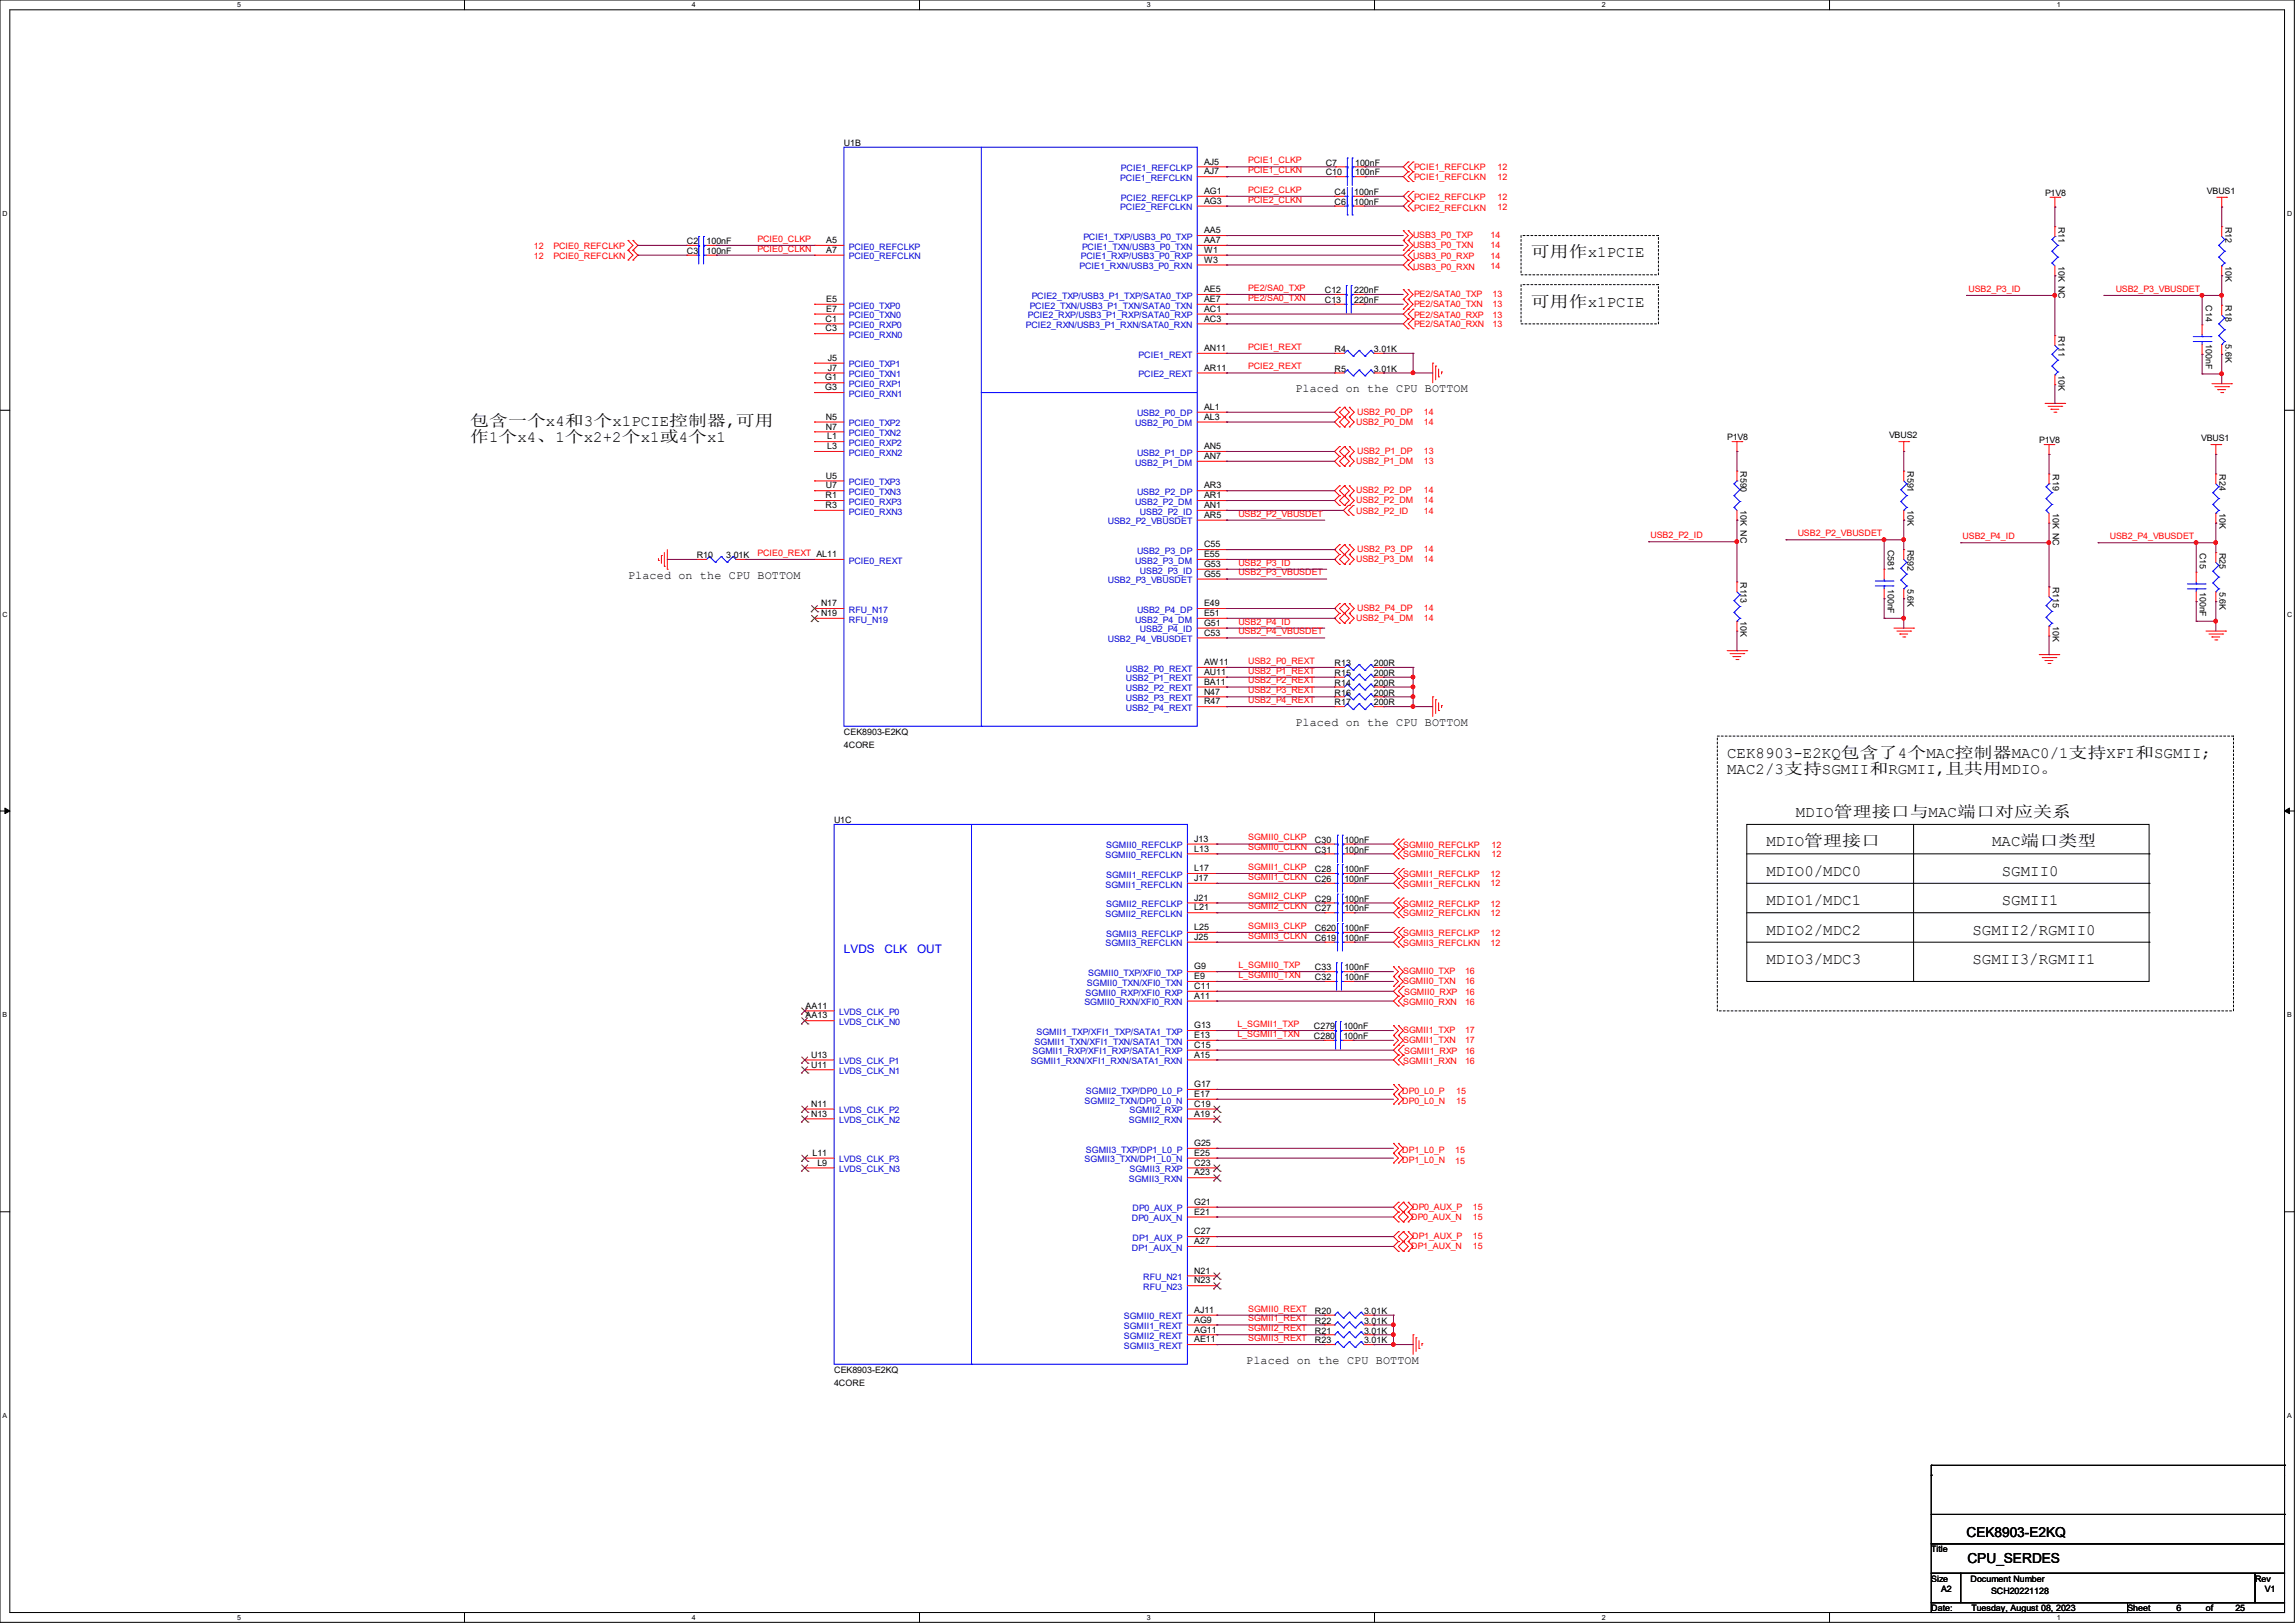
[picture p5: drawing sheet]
<svg xmlns="http://www.w3.org/2000/svg" width="297mm" height="210mm" viewBox="0 0 297 210" stroke-linecap="round" stroke-linejoin="round" font-family="sans-serif">
<defs><g id="words">
<g font-size="2">
<text x="198.1" y="33.3">可用作x1PCIE</text>
<text x="198.1" y="39.7">可用作x1PCIE</text>
<text x="60.8" y="55.2">包含一个x4和3个x1PCIE控制器,可用</text>
<text x="60.8" y="57.2">作1个x4、1个x2+2个x1或4个x1</text>
<text x="223.5" y="98.1">CEK8903-E2KQ包含了4个MAC控制器MAC0/1支持XFI和SGMII;</text>
<text x="223.5" y="100.1">MAC2/3支持SGMII和RGMII,且共用MDIO。</text>
<text x="232.4" y="105.7">MDIO管理接口与MAC端口对应关系</text>
<text x="228.6" y="109.5">MDIO管理接口</text>
<text x="228.6" y="113.3">MDIO0/MDC0</text>
<text x="257.8" y="109.5">MAC端口类型</text>
<text x="259.1" y="113.3">SGMII0</text>
<text x="228.6" y="117.1">MDIO1/MDC1</text>
<text x="259.1" y="117.1">SGMII1</text>
<text x="228.6" y="120.9">MDIO2/MDC2</text>
<text x="228.6" y="124.8">MDIO3/MDC3</text>
<text x="255.3" y="120.9">SGMII2/RGMII0</text>
<text x="255.3" y="124.8">SGMII3/RGMII1</text>
</g>
<g font-size="1.8">
<text x="254.5" y="198.8">CEK8903-E2KQ</text>
<text x="254.6" y="202.3">CPU_SERDES</text>
</g>
<g font-size="1.5">
<text x="167.6" y="50.8">Placed on the CPU BOTTOM</text>
<text x="81.3" y="74.9">Placed on the CPU BOTTOM</text>
<text x="167.6" y="93.9">Placed on the CPU BOTTOM</text>
<text x="161.3" y="176.5">Placed on the CPU BOTTOM</text>
</g>
<g font-size="1.5" fill="#00f">
<text x="109.2" y="123.3">LVDS</text>
<text x="114.5" y="123.3">CLK</text>
<text x="118.7" y="123.3">OUT</text>
</g>
<g font-size="1.1">
<text x="109.2" y="18.9">U1B</text>
<text x="155.8" y="21.3">AJ5</text>
<text x="155.8" y="22.6">AJ7</text>
<text x="171.6" y="21.4">C7</text>
<text x="171.6" y="22.7">C10</text>
<text x="175.4" y="21.4">100nF</text>
<text x="175.4" y="22.7">100nF</text>
<text x="155.8" y="25.1">AG1</text>
<text x="155.8" y="26.4">AG3</text>
<text x="172.7" y="25.2">C4</text>
<text x="172.7" y="26.5">C6</text>
<text x="175.3" y="25.2">100nF</text>
<text x="175.3" y="26.5">100nF</text>
<text x="264.7" y="25.4">P1V8</text>
<text x="266.4" y="29.3" transform="rotate(90 266.4 29.3)">R11</text>
<text x="285.6" y="25.1">VBUS1</text>
<text x="288" y="29.3" transform="rotate(90 288 29.3)">R12</text>
<text x="88.9" y="31.6">C2</text>
<text x="88.9" y="32.9">C3</text>
<text x="91.4" y="31.6">100nF</text>
<text x="91.4" y="32.9">100nF</text>
<text x="106.9" y="31.5">A5</text>
<text x="106.9" y="32.7">A7</text>
<text x="155.8" y="30.2">AA5</text>
<text x="155.8" y="31.5">AA7</text>
<text x="155.8" y="32.7">W1</text>
<text x="155.8" y="34">W3</text>
<text x="266.4" y="34.4" transform="rotate(90 266.4 34.4)">10K NC</text>
<text x="288" y="34.4" transform="rotate(90 288 34.4)">10K</text>
<text x="106.8" y="41.6">C1</text>
<text x="106.9" y="39.1">E5</text>
<text x="106.9" y="40.3">E7</text>
<text x="155.8" y="37.8">AE5</text>
<text x="155.8" y="39.1">AE7</text>
<text x="155.8" y="40.3">AC1</text>
<text x="155.8" y="41.6">AC3</text>
<text x="171.4" y="39.2">C13</text>
<text x="171.4" y="37.9">C12</text>
<text x="175.3" y="39.2">220nF</text>
<text x="175.3" y="37.9">220nF</text>
<text x="285.5" y="39.5" transform="rotate(90 285.5 39.5)">C14</text>
<text x="288" y="39.5" transform="rotate(90 288 39.5)">R18</text>
<text x="106.8" y="42.9">C3</text>
<text x="107.1" y="46.7">J5</text>
<text x="107.1" y="48">J7</text>
<text x="155.8" y="45.4">AN11</text>
<text x="155.8" y="48">AR11</text>
<text x="172.7" y="45.6">R4</text>
<text x="177.8" y="45.6">3.01K</text>
<text x="266.4" y="43.4" transform="rotate(90 266.4 43.4)">R111</text>
<text x="285.5" y="44.6" transform="rotate(90 285.5 44.6)">100nF</text>
<text x="288" y="44.6" transform="rotate(90 288 44.6)">5.6K</text>
<text x="106.8" y="49.2">G1</text>
<text x="106.8" y="50.5">G3</text>
<text x="155.8" y="53">AL1</text>
<text x="172.7" y="48.1">R5</text>
<text x="177.8" y="48.1">3.01K</text>
<text x="266.4" y="48.5" transform="rotate(90 266.4 48.5)">10K</text>
<text x="106.9" y="54.3">N5</text>
<text x="106.9" y="55.6">N7</text>
<text x="107.1" y="56.9">L1</text>
<text x="107.1" y="58.1">L3</text>
<text x="155.8" y="54.3">AL3</text>
<text x="155.8" y="58.1">AN5</text>
<text x="155.8" y="59.4">AN7</text>
<text x="223.5" y="57">P1V8</text>
<text x="244.5" y="56.7">VBUS2</text>
<text x="263.9" y="57.4">P1V8</text>
<text x="284.9" y="57.1">VBUS1</text>
<text x="106.8" y="64.5">R1</text>
<text x="106.8" y="65.7">R3</text>
<text x="106.9" y="61.9">U5</text>
<text x="106.9" y="63.2">U7</text>
<text x="155.8" y="63.2">AR3</text>
<text x="155.8" y="64.5">AR1</text>
<text x="155.8" y="65.7">AN1</text>
<text x="225.3" y="61" transform="rotate(90 225.3 61)">R590</text>
<text x="246.9" y="61" transform="rotate(90 246.9 61)">R591</text>
<text x="265.6" y="61.3" transform="rotate(90 265.6 61.3)">R19</text>
<text x="287.2" y="61.3" transform="rotate(90 287.2 61.3)">R24</text>
<text x="155.8" y="67">AR5</text>
<text x="155.8" y="70.8">C55</text>
<text x="225.3" y="66" transform="rotate(90 225.3 66)">10K NC</text>
<text x="244.3" y="71.1" transform="rotate(90 244.3 71.1)">C581</text>
<text x="246.9" y="66" transform="rotate(90 246.9 66)">10K</text>
<text x="246.9" y="71.1" transform="rotate(90 246.9 71.1)">R592</text>
<text x="265.6" y="66.4" transform="rotate(90 265.6 66.4)">10K NC</text>
<text x="284.7" y="71.5" transform="rotate(90 284.7 71.5)">C15</text>
<text x="287.2" y="66.4" transform="rotate(90 287.2 66.4)">10K</text>
<text x="287.2" y="71.5" transform="rotate(90 287.2 71.5)">R25</text>
<text x="90.2" y="72.2">R10</text>
<text x="94" y="72.2">3.01K</text>
<text x="155.8" y="72.1">E55</text>
<text x="155.8" y="73.4">G53</text>
<text x="155.8" y="74.6">G55</text>
<text x="225.3" y="75.3" transform="rotate(90 225.3 75.3)">R113</text>
<text x="244.3" y="76.2" transform="rotate(90 244.3 76.2)">100nF</text>
<text x="246.9" y="76.2" transform="rotate(90 246.9 76.2)">5.6K</text>
<text x="265.6" y="75.9" transform="rotate(90 265.6 75.9)">R115</text>
<text x="284.7" y="76.6" transform="rotate(90 284.7 76.6)">100nF</text>
<text x="287.2" y="76.6" transform="rotate(90 287.2 76.6)">5.6K</text>
<text x="106.3" y="78.4">N17</text>
<text x="106.3" y="79.7">N19</text>
<text x="155.8" y="78.4">E49</text>
<text x="155.8" y="79.7">E51</text>
<text x="155.8" y="81">G51</text>
<text x="155.8" y="82.3">C53</text>
<text x="225.3" y="80.4" transform="rotate(90 225.3 80.4)">10K</text>
<text x="265.6" y="81" transform="rotate(90 265.6 81)">10K</text>
<text x="155.8" y="86.1">AW11</text>
<text x="155.8" y="87.3">AU11</text>
<text x="155.8" y="88.6">BA11</text>
<text x="155.8" y="89.9">N47</text>
<text x="172.7" y="86.2">R13</text>
<text x="172.7" y="88.7">R14</text>
<text x="172.7" y="87.5">R15</text>
<text x="177.8" y="86.2">200R</text>
<text x="177.8" y="88.7">200R</text>
<text x="177.8" y="87.5">200R</text>
<text x="109.2" y="95.1">CEK8903-E2KQ</text>
<text x="155.8" y="91.1">R47</text>
<text x="172.7" y="90">R16</text>
<text x="172.7" y="91.3">R17</text>
<text x="177.8" y="90">200R</text>
<text x="177.8" y="91.3">200R</text>
<text x="109.2" y="96.7">4CORE</text>
<text x="107.9" y="106.5">U1C</text>
<text x="154.6" y="108.9">J13</text>
<text x="154.6" y="110.2">L13</text>
<text x="154.6" y="112.7">L17</text>
<text x="170.2" y="110.3">C31</text>
<text x="170.2" y="112.9">C28</text>
<text x="170.2" y="109.1">C30</text>
<text x="174" y="110.3">100nF</text>
<text x="174" y="112.9">100nF</text>
<text x="174" y="109.1">100nF</text>
<text x="154.6" y="114">J17</text>
<text x="154.6" y="116.5">J21</text>
<text x="154.6" y="117.8">L21</text>
<text x="170.2" y="116.7">C29</text>
<text x="170.2" y="117.9">C27</text>
<text x="170.2" y="114.1">C26</text>
<text x="174" y="116.7">100nF</text>
<text x="174" y="117.9">100nF</text>
<text x="174" y="114.1">100nF</text>
<text x="154.6" y="120.4">L25</text>
<text x="154.6" y="121.6">J25</text>
<text x="154.6" y="125.4">G9</text>
<text x="170.2" y="125.6">C33</text>
<text x="170.2" y="121.8">C619</text>
<text x="170.2" y="120.5">C620</text>
<text x="174" y="125.6">100nF</text>
<text x="174" y="121.8">100nF</text>
<text x="174" y="120.5">100nF</text>
<text x="104.3" y="130.5">AA11</text>
<text x="104.3" y="131.8">AA13</text>
<text x="154.6" y="126.7">E9</text>
<text x="154.6" y="128">C11</text>
<text x="154.6" y="129.2">A11</text>
<text x="170.2" y="126.8">C32</text>
<text x="174" y="126.8">100nF</text>
<text x="105" y="136.9">U13</text>
<text x="154.6" y="133.1">G13</text>
<text x="154.6" y="134.3">E13</text>
<text x="154.6" y="135.6">C15</text>
<text x="154.6" y="136.9">A15</text>
<text x="170" y="134.5">C280</text>
<text x="170" y="133.2">C279</text>
<text x="173.9" y="134.5">100nF</text>
<text x="173.9" y="133.2">100nF</text>
<text x="105" y="138.1">U11</text>
<text x="105" y="143.2">N11</text>
<text x="154.6" y="140.7">G17</text>
<text x="154.6" y="141.9">E17</text>
<text x="154.6" y="143.2">C19</text>
<text x="105" y="144.5">N13</text>
<text x="105.2" y="149.6">L11</text>
<text x="154.6" y="144.5">A19</text>
<text x="154.6" y="148.3">G25</text>
<text x="154.6" y="149.6">E25</text>
<text x="105.8" y="150.8">L9</text>
<text x="154.6" y="150.8">C23</text>
<text x="154.6" y="152.1">A23</text>
<text x="154.6" y="155.9">G21</text>
<text x="154.6" y="157.2">E21</text>
<text x="154.6" y="159.7">C27</text>
<text x="154.6" y="161">A27</text>
<text x="154.6" y="164.8">N21</text>
<text x="154.6" y="166.1">N23</text>
<text x="154.6" y="169.9">AJ11</text>
<text x="154.6" y="171.2">AG9</text>
<text x="154.6" y="172.4">AG11</text>
<text x="154.6" y="173.7">AE11</text>
<text x="170.2" y="171.3">R22</text>
<text x="170.2" y="172.6">R21</text>
<text x="170.2" y="170">R20</text>
<text x="170.2" y="173.8">R23</text>
<text x="176.5" y="171.3">3.01K</text>
<text x="176.5" y="172.6">3.01K</text>
<text x="176.5" y="170">3.01K</text>
<text x="176.5" y="173.8">3.01K</text>
<text x="107.9" y="177.6">CEK8903-E2KQ</text>
<text x="107.9" y="179.3">4CORE</text>
<text x="249.9" y="200.9">Title</text>
<text x="249.9" y="204.7">Size</text>
<text x="249.9" y="208.5">Date:</text>
<text x="251.2" y="206">A2</text>
<text x="255" y="204.7">Document Number</text>
<text x="255.1" y="208.5">Tuesday, August 08, 2023</text>
<text x="257.7" y="206.2">SCH20221128</text>
<text x="275.3" y="208.5">Sheet</text>
<text x="281.7" y="208.5">6</text>
<text x="285.5" y="208.5">of</text>
<text x="289.3" y="208.5">25</text>
<text x="291.8" y="204.7">Rev</text>
<text x="293.1" y="206">V1</text>
</g>
<g font-size="1.1" fill="#00c">
<text x="145" y="23.4">PCIE1_REFCLKN</text>
<text x="145.1" y="22.1">PCIE1_REFCLKP</text>
<text x="145" y="27.2">PCIE2_REFCLKN</text>
<text x="145.1" y="26">PCIE2_REFCLKP</text>
<text x="109.9" y="32.3">PCIE0_REFCLKP</text>
<text x="109.9" y="33.6">PCIE0_REFCLKN</text>
<text x="139.7" y="34.8">PCIE1_RXN/USB3_P0_RXN</text>
<text x="139.9" y="33.6">PCIE1_RXP/USB3_P0_RXP</text>
<text x="140" y="32.3">PCIE1_TXN/USB3_P0_TXN</text>
<text x="140.2" y="31">PCIE1_TXP/USB3_P0_TXP</text>
<text x="109.9" y="39.9">PCIE0_TXP0</text>
<text x="109.9" y="41.2">PCIE0_TXN0</text>
<text x="133" y="41.2">PCIE2_RXP/USB3_P1_RXP/SATA0_RXP</text>
<text x="133.3" y="39.9">PCIE2_TXN/USB3_P1_TXN/SATA0_TXN</text>
<text x="133.5" y="38.7">PCIE2_TXP/USB3_P1_TXP/SATA0_TXP</text>
<text x="109.9" y="42.5">PCIE0_RXP0</text>
<text x="109.9" y="43.7">PCIE0_RXN0</text>
<text x="109.9" y="47.5">PCIE0_TXP1</text>
<text x="132.8" y="42.5">PCIE2_RXN/USB3_P1_RXN/SATA0_RXN</text>
<text x="147.4" y="46.3">PCIE1_REXT</text>
<text x="109.9" y="48.8">PCIE0_TXN1</text>
<text x="109.9" y="50.1">PCIE0_RXP1</text>
<text x="109.9" y="51.4">PCIE0_RXN1</text>
<text x="147.1" y="53.9">USB2_P0_DP</text>
<text x="147.4" y="48.8">PCIE2_REXT</text>
<text x="109.9" y="55.2">PCIE0_TXP2</text>
<text x="109.9" y="56.4">PCIE0_TXN2</text>
<text x="109.9" y="57.7">PCIE0_RXP2</text>
<text x="109.9" y="59">PCIE0_RXN2</text>
<text x="146.9" y="55.2">USB2_P0_DM</text>
<text x="147.1" y="59">USB2_P1_DP</text>
<text x="109.9" y="62.8">PCIE0_TXP3</text>
<text x="109.9" y="64.1">PCIE0_TXN3</text>
<text x="109.9" y="65.3">PCIE0_RXP3</text>
<text x="146.9" y="60.2">USB2_P1_DM</text>
<text x="146.9" y="65.3">USB2_P2_DM</text>
<text x="147.1" y="64.1">USB2_P2_DP</text>
<text x="109.9" y="66.6">PCIE0_RXN3</text>
<text x="143.4" y="67.9">USB2_P2_VBUSDET</text>
<text x="147.1" y="71.7">USB2_P3_DP</text>
<text x="147.5" y="66.6">USB2_P2_ID</text>
<text x="109.9" y="72.9">PCIE0_REXT</text>
<text x="143.4" y="75.5">USB2_P3_VBUSDET</text>
<text x="146.9" y="72.9">USB2_P3_DM</text>
<text x="147.5" y="74.2">USB2_P3_ID</text>
<text x="109.9" y="79.3">RFU_N17</text>
<text x="109.9" y="80.6">RFU_N19</text>
<text x="143.4" y="83.1">USB2_P4_VBUSDET</text>
<text x="146.9" y="80.6">USB2_P4_DM</text>
<text x="147.1" y="79.3">USB2_P4_DP</text>
<text x="147.5" y="81.8">USB2_P4_ID</text>
<text x="145.7" y="86.9">USB2_P0_REXT</text>
<text x="145.7" y="88.2">USB2_P1_REXT</text>
<text x="145.7" y="89.5">USB2_P2_REXT</text>
<text x="145.7" y="90.7">USB2_P3_REXT</text>
<text x="145.7" y="92">USB2_P4_REXT</text>
<text x="143.1" y="111">SGMII0_REFCLKN</text>
<text x="143.2" y="109.8">SGMII0_REFCLKP</text>
<text x="143.2" y="113.6">SGMII1_REFCLKP</text>
<text x="143.1" y="114.9">SGMII1_REFCLKN</text>
<text x="143.1" y="118.7">SGMII2_REFCLKN</text>
<text x="143.2" y="117.4">SGMII2_REFCLKP</text>
<text x="143.1" y="122.5">SGMII3_REFCLKN</text>
<text x="143.2" y="121.2">SGMII3_REFCLKP</text>
<text x="108.6" y="131.4">LVDS_CLK_P0</text>
<text x="140.3" y="130.1">SGMII0_RXN/XFI0_RXN</text>
<text x="140.5" y="128.8">SGMII0_RXP/XFI0_RXP</text>
<text x="140.7" y="127.6">SGMII0_TXN/XFI0_TXN</text>
<text x="140.8" y="126.3">SGMII0_TXP/XFI0_TXP</text>
<text x="108.6" y="132.6">LVDS_CLK_N0</text>
<text x="108.6" y="137.7">LVDS_CLK_P1</text>
<text x="133.4" y="137.7">SGMII1_RXN/XFI1_RXN/SATA1_RXN</text>
<text x="133.6" y="136.4">SGMII1_RXP/XFI1_RXP/SATA1_RXP</text>
<text x="133.9" y="135.2">SGMII1_TXN/XFI1_TXN/SATA1_TXN</text>
<text x="134.2" y="133.9">SGMII1_TXP/XFI1_TXP/SATA1_TXP</text>
<text x="108.6" y="139">LVDS_CLK_N1</text>
<text x="140.4" y="142.8">SGMII2_TXN/DP0_L0_N</text>
<text x="140.5" y="141.5">SGMII2_TXP/DP0_L0_P</text>
<text x="108.6" y="144.1">LVDS_CLK_P2</text>
<text x="108.6" y="145.3">LVDS_CLK_N2</text>
<text x="140.5" y="149.1">SGMII3_TXP/DP1_L0_P</text>
<text x="146.1" y="145.3">SGMII2_RXN</text>
<text x="146.2" y="144.1">SGMII2_RXP</text>
<text x="108.6" y="150.4">LVDS_CLK_P3</text>
<text x="108.6" y="151.7">LVDS_CLK_N3</text>
<text x="140.4" y="150.4">SGMII3_TXN/DP1_L0_N</text>
<text x="146.1" y="153">SGMII3_RXN</text>
<text x="146.2" y="151.7">SGMII3_RXP</text>
<text x="146.5" y="158">DP0_AUX_N</text>
<text x="146.5" y="161.8">DP1_AUX_N</text>
<text x="146.6" y="156.8">DP0_AUX_P</text>
<text x="146.6" y="160.6">DP1_AUX_P</text>
<text x="148" y="165.7">RFU_N21</text>
<text x="148" y="166.9">RFU_N23</text>
<text x="145.5" y="170.7">SGMII0_REXT</text>
<text x="145.5" y="172">SGMII1_REXT</text>
<text x="145.5" y="173.3">SGMII2_REXT</text>
<text x="145.5" y="174.5">SGMII3_REXT</text>
</g>
<g font-size="1.1" fill="#f00">
<text x="161.5" y="21.1">PCIE1_CLKP</text>
<text x="161.5" y="22.4">PCIE1_CLKN</text>
<text x="183" y="22.1">PCIE1_REFCLKP</text>
<text x="183" y="23.3">PCIE1_REFCLKN</text>
<text x="193.8" y="22.1">12</text>
<text x="193.8" y="23.3">12</text>
<text x="161.5" y="24.9">PCIE2_CLKP</text>
<text x="161.5" y="26.2">PCIE2_CLKN</text>
<text x="183" y="25.9">PCIE2_REFCLKP</text>
<text x="183" y="27.3">PCIE2_REFCLKN</text>
<text x="193.8" y="27.1">12</text>
<text x="193.8" y="25.9">12</text>
<text x="69.1" y="32.2">12</text>
<text x="69.1" y="33.5">12</text>
<text x="71.6" y="32.2">PCIE0_REFCLKP</text>
<text x="71.6" y="33.5">PCIE0_REFCLKN</text>
<text x="98" y="32.6">PCIE0_CLKN</text>
<text x="98" y="31.3">PCIE0_CLKP</text>
<text x="182.9" y="30.8">USB3_P0_TXP</text>
<text x="182.9" y="32.1">USB3_P0_TXN</text>
<text x="182.9" y="33.5">USB3_P0_RXP</text>
<text x="182.9" y="34.9">USB3_P0_RXN</text>
<text x="192.9" y="34.8">14</text>
<text x="192.9" y="30.8">14</text>
<text x="192.9" y="32.1">14</text>
<text x="192.9" y="33.5">14</text>
<text x="161.5" y="38.9">PE2/SA0_TXN</text>
<text x="161.5" y="37.6">PE2/SA0_TXP</text>
<text x="183" y="38.4">PE2/SATA0_TXP</text>
<text x="183" y="39.7">PE2/SATA0_TXN</text>
<text x="183" y="41.1">PE2/SATA0_RXP</text>
<text x="193.2" y="38.4">13</text>
<text x="193.2" y="39.7">13</text>
<text x="193.2" y="41.1">13</text>
<text x="254.8" y="37.8">USB2_P3_ID</text>
<text x="273.8" y="37.8">USB2_P3_VBUSDET</text>
<text x="161.5" y="47.8">PCIE2_REXT</text>
<text x="161.5" y="45.3">PCIE1_REXT</text>
<text x="183" y="42.4">PE2/SATA0_RXN</text>
<text x="193.2" y="42.4">13</text>
<text x="175.6" y="53.7">USB2_P0_DP</text>
<text x="184.3" y="53.7">14</text>
<text x="175.5" y="55">USB2_P0_DM</text>
<text x="175.6" y="58.8">USB2_P1_DP</text>
<text x="184.3" y="55">14</text>
<text x="184.3" y="58.8">13</text>
<text x="175.5" y="63.8">USB2_P2_DP</text>
<text x="175.5" y="65.1">USB2_P2_DM</text>
<text x="175.5" y="60">USB2_P1_DM</text>
<text x="184.3" y="63.8">14</text>
<text x="184.3" y="65.1">14</text>
<text x="184.3" y="60">13</text>
<text x="98" y="71.9">PCIE0_REXT AL11</text>
<text x="160.3" y="66.8">USB2_P2_VBUSDET</text>
<text x="175.5" y="66.5">USB2_P2_ID</text>
<text x="175.6" y="71.5">USB2_P3_DP</text>
<text x="184.3" y="66.5">14</text>
<text x="184.3" y="71.5">14</text>
<text x="213.6" y="69.6">USB2_P2_ID</text>
<text x="232.7" y="69.4">USB2_P2_VBUSDET</text>
<text x="254" y="69.8">USB2_P4_ID</text>
<text x="273" y="69.8">USB2_P4_VBUSDET</text>
<text x="160.3" y="74.5">USB2_P3_VBUSDET</text>
<text x="160.3" y="73.2">USB2_P3_ID</text>
<text x="175.5" y="72.7">USB2_P3_DM</text>
<text x="184.3" y="72.7">14</text>
<text x="160.3" y="80.8">USB2_P4_ID</text>
<text x="160.3" y="82.1">USB2_P4_VBUSDET</text>
<text x="175.5" y="80.4">USB2_P4_DM</text>
<text x="175.6" y="79.1">USB2_P4_DP</text>
<text x="184.3" y="80.4">14</text>
<text x="184.3" y="79.1">14</text>
<text x="161.5" y="87.2">USB2_P1_REXT</text>
<text x="161.5" y="85.9">USB2_P0_REXT</text>
<text x="161.5" y="88.4">USB2_P2_REXT</text>
<text x="161.5" y="89.7">USB2_P3_REXT</text>
<text x="161.5" y="91">USB2_P4_REXT</text>
<text x="161.5" y="112.6">SGMII1_CLKP</text>
<text x="161.5" y="113.8">SGMII1_CLKN</text>
<text x="161.5" y="108.8">SGMII0_CLKP</text>
<text x="161.5" y="110">SGMII0_CLKN</text>
<text x="181.6" y="113.5">SGMII1_REFCLKP</text>
<text x="181.6" y="109.7">SGMII0_REFCLKP</text>
<text x="181.6" y="111">SGMII0_REFCLKN</text>
<text x="192.9" y="113.5">12</text>
<text x="193" y="109.7">12</text>
<text x="193" y="111">12</text>
<text x="161.5" y="116.4">SGMII2_CLKP</text>
<text x="161.5" y="117.6">SGMII2_CLKN</text>
<text x="181.6" y="114.8">SGMII1_REFCLKN</text>
<text x="181.6" y="117.3">SGMII2_REFCLKP</text>
<text x="181.6" y="118.6">SGMII2_REFCLKN</text>
<text x="192.9" y="117.3">12</text>
<text x="192.9" y="118.6">12</text>
<text x="192.9" y="114.6">12</text>
<text x="160.3" y="125.3">L_SGMII0_TXP</text>
<text x="161.5" y="120.2">SGMII3_CLKP</text>
<text x="161.5" y="121.5">SGMII3_CLKN</text>
<text x="181.6" y="121.1">SGMII3_REFCLKP</text>
<text x="181.6" y="122.4">SGMII3_REFCLKN</text>
<text x="192.9" y="121.1">12</text>
<text x="192.9" y="122.4">12</text>
<text x="160.3" y="126.5">L_SGMII0_TXN</text>
<text x="181.6" y="126.1">SGMII0_TXP</text>
<text x="181.6" y="127.3">SGMII0_TXN</text>
<text x="181.6" y="130">SGMII0_RXN</text>
<text x="181.7" y="128.7">SGMII0_RXP</text>
<text x="189.6" y="126.1">16</text>
<text x="189.6" y="127.3">16</text>
<text x="189.6" y="130">16</text>
<text x="189.6" y="128.7">16</text>
<text x="160.1" y="132.9">L_SGMII1_TXP</text>
<text x="160.1" y="134.2">L_SGMII1_TXN</text>
<text x="181.6" y="133.7">SGMII1_TXP</text>
<text x="181.6" y="135">SGMII1_TXN</text>
<text x="181.6" y="137.6">SGMII1_RXN</text>
<text x="181.7" y="136.4">SGMII1_RXP</text>
<text x="189.6" y="133.7">17</text>
<text x="189.6" y="135">17</text>
<text x="189.6" y="137.6">16</text>
<text x="189.6" y="136.4">16</text>
<text x="181.5" y="141.6">DP0_L0_P</text>
<text x="181.5" y="142.8">DP0_L0_N</text>
<text x="188.5" y="141.6">15</text>
<text x="188.5" y="142.8">15</text>
<text x="181.5" y="149.2">DP1_L0_P</text>
<text x="188.3" y="149.2">15</text>
<text x="181.5" y="150.5">DP1_L0_N</text>
<text x="188.3" y="150.6">15</text>
<text x="182.6" y="157.8">DP0_AUX_N</text>
<text x="182.6" y="161.6">DP1_AUX_N</text>
<text x="182.7" y="156.6">DP0_AUX_P</text>
<text x="182.7" y="160.4">DP1_AUX_P</text>
<text x="190.6" y="157.8">15</text>
<text x="190.6" y="161.6">15</text>
<text x="190.6" y="156.6">15</text>
<text x="190.6" y="160.4">15</text>
<text x="161.5" y="171">SGMII1_REXT</text>
<text x="161.5" y="172.3">SGMII2_REXT</text>
<text x="161.5" y="169.7">SGMII0_REXT</text>
<text x="161.5" y="173.5">SGMII3_REXT</text>
</g>
<g font-size=".9">
<text x="30.7" y=".9">5</text>
<text x="89.5" y=".9">4</text>
<text x="148.4" y=".9">3</text>
<text x="207.3" y=".9">2</text>
<text x="266.2" y=".9">1</text>
<text x=".3" y="28">D</text>
<text x="296" y="28">D</text>
<text x=".3" y="79.8">C</text>
<text x="296" y="79.8">C</text>
<text x=".3" y="131.7">B</text>
<text x="296" y="131.7">B</text>
<text x=".3" y="183.5">A</text>
<text x="296" y="183.5">A</text>
<text x="30.7" y="209.6">5</text>
<text x="89.5" y="209.6">4</text>
<text x="148.4" y="209.6">3</text>
<text x="207.3" y="209.6">2</text>
<text x="266.2" y="209.6">1</text>
</g>
</g></defs>
<path d="M0 0h296.9v209.9h-296.9zM1.3 1.3h294.4v207.4h-294.4z" fill="none" stroke="#000" stroke-width=".13"/>
<g fill="#fff">
<path d="M30.7 .1h.5v1h-.5z"/>
<path d="M30.7 208.8h.5v1h-.5z"/>
</g>
<path d="M60.1 0v1.3M60.1 208.7v1.2" fill="none" stroke="#000" stroke-width=".13"/>
<g fill="#fff">
<path d="M89.5 .1h.5v1h-.5z"/>
<path d="M89.5 208.8h.5v1h-.5z"/>
</g>
<path d="M119 0v1.3M119 208.7v1.2" fill="none" stroke="#000" stroke-width=".13"/>
<g fill="#fff">
<path d="M148.4 .1h.5v1h-.5z"/>
<path d="M148.4 208.8h.5v1h-.5z"/>
</g>
<path d="M177.9 0v1.3M177.9 208.7v1.2" fill="none" stroke="#000" stroke-width=".13"/>
<g fill="#fff">
<path d="M207.3 .1h.5v1h-.5z"/>
<path d="M207.3 208.8h.5v1h-.5z"/>
</g>
<path d="M236.8 0v1.3M236.8 208.7v1.2" fill="none" stroke="#000" stroke-width=".13"/>
<g fill="#fff">
<path d="M266.2 .1h.5v1h-.5z"/>
<path d="M266.2 208.8h.5v1h-.5z"/>
<path d="M.3 27.2h.7v1h-.7z"/>
<path d="M296 27.2h.6v1h-.6z"/>
<path d="M.3 79h.7v1h-.7z"/>
<path d="M296 79h.6v1h-.6z"/>
</g>
<path d="M0 53.1h1.3M295.7 53.1h1.2" fill="none" stroke="#000" stroke-width=".13"/>
<g fill="#fff">
<path d="M.3 130.9h.6v1h-.6z"/>
<path d="M296 130.9h.6v1h-.6z"/>
</g>
<path d="M0 104.9h1.3M295.7 104.9h1.2" fill="none" stroke="#000" stroke-width=".13"/>
<path d="M.6 104.6l.7 .3-.7 .4zM295.7 104.9l.6-.3v.7z" fill="#000" stroke="#000" stroke-width=".13"/>
<g fill="#fff">
<path d="M.3 182.7h.6v1h-.6z"/>
<path d="M296 182.7h.5v1h-.5z"/>
</g>
<g fill="none" stroke="#000" stroke-width=".13">
<path d="M226.1 106.7h52v20.3h-52zM226.1 110.5h52M226.1 114.3h52M226.1 118.1h52M247.6 106.7v20.3M278.1 110.5h.1M278.1 114.3h.1M278.1 118.1h.1M226.1 121.9h52M247.6 127h.1M278.1 121.9h.1M0 156.8h1.3"/>
<path d="M295.7 156.8h1.2M249.9 196h45.8v3.8h-45.8zM249.9 199.8h45.8v3.8h-45.8zM249.9 190.9h.1M249.9 189.6h.1M249.9 189.6v6.4M249.9 189.6h45.8M295.7 189.6h.1M295.7 196h.1M295.7 189.6v6.4M249.9 203.6h3.8v3.8h-3.8zM249.9 207.4h25.4v1.3h-25.4z"/>
<path d="M253.7 203.6h38.1v3.8h-38.1zM275.3 207.4h20.4v1.3h-20.4zM291.8 203.6h3.9v3.8h-3.9z"/>
</g>
<path d="M196.8 36.8h17.8v5.1h-17.8zM196.8 30.5h17.8v5.1h-17.8zM222.2 95.2h66.9v35.6h-66.9z" fill="none" stroke="#000" stroke-width=".13" stroke-dasharray=".3"/>
<g fill="none" stroke="#f00" stroke-width=".13">
<path d="M81.3 31.1h.1M81.3 32.4h.1M81.3 33.7h.1M81.3 31.1l.6 .6-.6 .7M81.3 32.4l.6 .6-.6 .7M81.9 32.4h.1M81.9 31.1h.1M81.9 33.7h.1M81.9 31.1l.6 .6-.6 .7M81.9 32.4l.6 .6-.6 .7M88.9 31.7h.1M88.9 33h.1"/>
<path d="M88.9 31.7h1.3M88.9 33h1.3M91.4 31.7h1.3M91.4 33h1.3M92.7 31.7h.1M92.7 33h.1M105.4 31.7h.1M105.4 33h.1M105.4 39.4h.1M105.4 31.7h3.8M105.4 33h3.8M105.4 39.4h3.8"/>
<path d="M154.9 25.4h3.8M154.9 31.7h3.8M154.9 33h3.8M154.9 39.4h3.8M154.9 21.6h3.8M154.9 22.9h3.8M154.9 26.7h3.8M154.9 30.5h3.8M154.9 34.3h3.8M154.9 38.1h3.8M158.7 21.6h.1M158.7 22.9h.1"/>
<path d="M158.7 25.4h.1M158.7 26.7h.1M158.7 30.5h.1M158.7 31.7h.1M158.7 33h.1M158.7 34.3h.1M158.7 38.1h.1M158.7 39.4h.1M172.7 25.4h.1M172.7 26.7h.1M172.7 39.4h.1M172.7 38.1h.1"/>
<path d="M172.7 25.4h1.3M172.7 39.4h1.3M172.7 26.7h1.3M172.7 38.1h1.3M172.8 21.6h.1M172.8 22.9h.1M172.8 21.6h1.3M172.8 22.9h1.3M175.3 25.4h1.2M175.3 39.4h1.2M175.3 26.7h1.2M175.3 38.1h1.2"/>
<path d="M175.4 21.6h1.3M175.4 22.9h1.3M176.5 25.4h.1M176.5 26.7h.1M176.5 39.4h.1M176.5 38.1h.1M176.7 21.6h.1M176.7 22.9h.1M181.6 38.7h.1M181.6 37.5h.1M181.6 31.1h.1M181.6 29.8h.1"/>
<path d="M181.6 32.4h.1M181.6 37.5l.6 .6-.6 .6M181.6 38.7l.6 .7-.6 .6M181.6 29.8l.6 .7-.6 .6M181.6 31.1l.6 .6-.6 .7M182.2 38.7h.1M182.2 37.5h.1M182.2 31.1h.1M182.2 29.8h.1M182.2 32.4h.1M182.2 33.7h.1M182.2 34.9h.1"/>
<path d="M182.2 22.2h.1M182.2 21h.1M182.2 23.5h.1M182.2 26h.1M182.2 24.8h.1M182.2 27.3h.1M182.2 37.5l.7 .6-.7 .6M182.2 38.7l.7 .7-1.3 1.2 .6 .7M182.2 29.8l.7 .7-.7 .6M182.2 31.1l.7 .6-1.3 1.3 .6 .7M182.2 33.7l-.6 .6 .6 .6M182.2 21l-.6 .6 .6 .6"/>
<path d="M182.2 22.2l-.6 .7 .6 .6M182.2 24.8l-.6 .6 .6 .6M182.2 26l-.6 .7 .6 .6M182.9 32.4h.1M182.9 33.7h.1M182.9 34.9h.1M182.9 21h.1M182.9 22.2h.1M182.9 23.5h.1M182.9 24.8h.1M182.9 26h.1M182.9 27.3h.1"/>
<path d="M182.9 32.4l-.7 .6 .7 .7M182.9 33.7l-.7 .6 .7 .6M182.9 21l-.7 .6 .7 .6M182.9 22.2l-.7 .7 .7 .6M182.9 24.8l-.7 .6 .7 .6M182.9 26l-.7 .7 .7 .6M265.3 25.5h1.3M265.9 26.8h.1M265.9 35.7h.1M265.9 29.3h.1M265.9 25.5v1.3M265.9 29.3v1.3"/>
<path d="M265.9 34.4v1.3M266.6 25.5h.1M286.9 25.5h1.3M287.5 26.8h.1M287.5 29.3h.1M287.5 35.7h.1M287.5 39.5h.1M287.5 25.5v1.3M287.5 29.3v1.3M287.5 34.4v1.3M287.5 39.5v1.3M288.2 25.5h.1"/>
<path d="M105.4 40.6h.1M105.4 41.9h.1M105.4 43.2h.1M105.4 47h.1M105.4 48.3h.1M105.4 49.5h.1M105.4 50.8h.1M105.4 54.6h.1M105.4 55.9h.1M105.4 57.1h.1M105.4 58.4h.1M105.4 57.1h3.8"/>
<path d="M105.4 50.8h3.8M105.4 40.6h3.8M105.4 41.9h3.8M105.4 43.2h3.8M105.4 47h3.8M105.4 48.3h3.8M105.4 49.5h3.8M105.4 54.6h3.8M105.4 55.9h3.8M105.4 58.4h3.8M154.9 53.3h3.8M154.9 40.6h3.8"/>
<path d="M154.9 41.9h3.8M154.9 48.3h3.8M154.9 54.6h3.8M154.9 58.4h3.8M154.9 45.7h3.8M154.9 59.7h3.8M158.7 40.6h.1M158.7 41.9h.1M158.7 45.7h.1M158.7 48.3h.1M158.7 53.3h.1M158.7 54.6h.1"/>
<path d="M158.7 58.4h.1M158.7 59.7h.1M172.7 48.3h.1M172.7 45.7h.1M172.7 48.3h1.3M172.7 45.7h1.3M173.4 54h.1M173.4 52.7h.1M173.4 55.2h.1M173.4 59.1h.1M173.4 57.8h.1M173.4 52.7l-.7 .6 .7 .7"/>
<path d="M173.4 54l-.7 .6 .7 .6M173.4 57.8l-.7 .6 .7 .7M173.4 59.1l-.7 .6 .7 .6M174 52.7h.1M174 54h.1M174 55.2h.1M174 57.8h.1M174 59.1h.1M174 52.7l-.6 .6 1.2 1.3-.6 .6M174 52.7l.6 .6-1.2 1.3 .6 .6M174 57.8l-.6 .6 1.2 1.3-.6 .6M174 57.8l.6 .6-1.2 1.3 .6 .6"/>
<path d="M174.6 54h.1M174.6 52.7h.1M174.6 55.2h.1M174.6 59.1h.1M174.6 57.8h.1M174.6 52.7l.7 .6-.7 .7M174.6 54l.7 .6-.7 .6M174.6 57.8l.7 .6-.7 .7M174.6 59.1l.7 .6-.7 .6M177.8 48.3h1.3M177.8 45.7h1.3M179.1 48.3h.1"/>
<path d="M179.1 45.7h.1M181.6 40h.1M182.2 40h.1M182.2 41.3h.1M182.2 42.5h.1M182.2 41.3l-.6 .6 .6 .6M182.9 40h.1M182.9 41.3h.1M182.9 42.5h.1M182.9 40l-.7 .6 .7 .7M182.9 41.3l-.7 .6 .7 .6M185.4 47h.1"/>
<path d="M185.4 47v2.5M185.8 47.4h.1M185.8 47.4v1.7M186.2 48.8h.1M186.2 47.8v1M186.6 48.1h.1M186.6 48.1v.3M224.2 57.1h1.2M224.8 58.4h.1M224.8 57.1v1.3M225.4 57.1h.1M245.7 57.1h1.3"/>
<path d="M246.4 58.4h.1M246.4 57.1v1.3M247 57.1h.1M264.5 57.5h1.3M264.7 52.2h2.5M265 52.6h1.8M265.2 58.8h.1M265.2 57.5v1.3M265.4 53h.1M265.4 53h1M265.8 57.5h.1M265.8 53.3h.3"/>
<path d="M265.9 43.4h.1M265.9 49.8h.1M265.9 43.4v1.3M265.9 48.5v1.3M266.1 53.3h.1M266.8 52.6h.1M267.2 52.2h.1M285 42h.1M285 45.8h.1M285 42v1.3M285 44.6v1.2M286.1 57.5h1.3"/>
<path d="M286.3 49.7h2.5M286.6 50h1.8M286.8 58.8h.1M286.8 57.5v1.3M287 50.4h.1M287 50.4h1M287.4 57.5h.1M287.4 50.8h.3M287.5 45.8h.1M287.5 44.6v1.2M287.7 50.8h.1M288.4 50h.1"/>
<path d="M288.8 49.7h.1M85.2 72.5h.1M85.2 72.3v.2M85.6 71.9h.1M85.6 71.9v1M86 73.3h.1M86 71.5v1.8M86.4 73.7h.1M86.4 71.1v2.6M90.2 72.4h.1M90.2 72.4h1.2M95.2 72.4h1.3"/>
<path d="M96.5 72.4h.1M105.4 62.2h.1M105.4 63.5h.1M105.4 64.8h.1M105.4 66h.1M105.4 72.4h.1M105.4 78.7h.1M105.4 62.2h3.8M105.4 63.5h3.8M105.4 64.8h3.8M105.4 66h3.8M105.4 72.4h3.8"/>
<path d="M105.4 78.7h3.8M154.9 63.5h3.8M154.9 64.8h3.8M154.9 66h3.8M154.9 72.4h3.8M154.9 78.7h3.8M154.9 67.3h3.8M154.9 71.1h3.8M154.9 73.7h3.8M154.9 74.9h3.8M158.7 63.5h.1M158.7 64.8h.1"/>
<path d="M158.7 66h.1M158.7 67.3h.1M158.7 71.1h.1M158.7 72.4h.1M158.7 73.7h.1M158.7 74.9h.1M158.7 78.7h.1M173.4 64.1h.1M173.4 62.9h.1M173.4 65.4h.1M173.4 60.3h.1M173.4 71.8h.1"/>
<path d="M173.4 70.5h.1M173.4 73h.1M173.4 79.4h.1M173.4 78.1h.1M173.4 62.9l-.7 .6 .7 .6M173.4 64.1l-.7 .7 .7 .6M173.4 70.5l-.7 .6 .7 .7M173.4 71.8l-.7 .6 .7 .6M173.4 78.1l-.7 .6 .7 .7M173.4 79.4l-.7 .6 .7 .6M174 62.9h.1M174 64.1h.1"/>
<path d="M174 65.4h.1M174 60.3h.1M174 70.5h.1M174 71.8h.1M174 73h.1M174 78.1h.1M174 79.4h.1M174 62.9l-.6 .6 1.2 1.3-.6 .6M174 62.9l.6 .6-1.2 1.3 .6 .6M174 70.5l-.6 .6 1.2 1.3-.6 .6M174 70.5l.6 .6-1.2 1.3 .6 .6M174 78.1l-.6 .6 1.2 1.3-.6 .6"/>
<path d="M174 78.1l.6 .6-1.2 1.3 .6 .6M174.5 66.7h.1M174.5 65.4h.1M174.5 65.4l-.6 .6 .6 .7M174.6 64.1h.1M174.6 62.9h.1M174.6 65.4h.1M174.6 60.3h.1M174.6 71.8h.1M174.6 70.5h.1M174.6 73h.1M174.6 79.4h.1"/>
<path d="M174.6 78.1h.1M174.6 62.9l.7 .6-.7 .6M174.6 64.1l.7 .7-.7 .6M174.6 70.5l.7 .6-.7 .7M174.6 71.8l.7 .6-.7 .6M174.6 78.1l.7 .6-.7 .7M174.6 79.4l.7 .6-.7 .6M175.1 65.4h.1M175.1 66.7h.1M175.1 65.4l-.6 .6 .6 .7M224.8 75.3h.1M224.8 67.3h.1"/>
<path d="M224.8 61h.1M224.8 61v1.2M224.8 66v1.3M224.8 75.3v1.3M243.8 73.7h.1M243.8 77.5h.1M243.8 73.7v1.2M243.8 76.2v1.3M246.4 61h.1M246.4 67.3h.1M246.4 71.1h.1M246.4 77.5h.1"/>
<path d="M246.4 61v1.2M246.4 66v1.3M246.4 71.1v1.3M246.4 76.2v1.3M265.2 75.9h.1M265.2 67.7h.1M265.2 61.3h.1M265.2 61.3v1.3M265.2 66.4v1.3M265.2 75.9v1.3M284.2 74h.1M284.2 77.9h.1"/>
<path d="M284.2 74v1.3M284.2 76.6v1.3M286.8 61.3h.1M286.8 67.7h.1M286.8 71.5h.1M286.8 77.9h.1M286.8 61.3v1.3M286.8 66.4v1.3M286.8 71.5v1.3M286.8 76.6v1.3M105.4 80h.1M105.4 80h3.8"/>
<path d="M154.9 81.3h3.8M154.9 80h3.8M154.9 82.5h3.8M154.9 86.4h3.8M154.9 87.6h3.8M154.9 88.9h3.8M154.9 90.2h3.8M154.9 91.4h3.8M158.7 80h.1M158.7 81.3h.1M158.7 82.5h.1M158.7 86.4h.1"/>
<path d="M158.7 87.6h.1M158.7 88.9h.1M158.7 90.2h.1M158.7 91.4h.1M172.7 90.2h.1M172.7 86.4h.1M172.7 88.9h.1M172.7 91.4h.1M172.7 87.6h.1M172.7 86.4h1.3M172.7 87.6h1.3M172.7 88.9h1.3"/>
<path d="M172.7 90.2h1.3M172.7 91.4h1.3M173.4 80.6h.1M174 80.6h.1M174.6 80.6h.1M177.8 86.4h1.3M177.8 87.6h1.3M177.8 88.9h1.3M177.8 90.2h1.3M177.8 91.4h1.3M179.1 90.2h.1M179.1 86.4h.1"/>
<path d="M179.1 88.9h.1M179.1 91.4h.1M179.1 87.6h.1M185.4 90.2h.1M185.4 90.2v2.5M185.8 90.6h.1M185.8 90.6v1.7M186.2 91.9h.1M186.2 90.9v1M186.6 91.3h.1M186.6 91.3v.3M223.5 84.2h2.6"/>
<path d="M223.9 84.6h1.8M224.3 85h.1M224.3 85h1M224.7 85.3h.2M224.8 81.7h.1M224.8 80.4v1.3M224.9 85.3h.1M225.7 84.6h.1M226.1 84.2h.1M245.1 81.3h2.5M245.5 81.7h1.8M245.9 82h.1"/>
<path d="M245.9 82h1M246.3 82.4h.2M246.5 82.4h.1M247.3 81.7h.1M247.6 81.3h.1M263.9 84.7h2.5M264.3 85.1h1.8M264.7 85.5h.1M264.7 85.5h1M265 85.9h.3M265.2 82.3h.1M265.2 81v1.3"/>
<path d="M265.3 85.9h.1M266.1 85.1h.1M266.4 84.7h.1M285.5 81.7h2.5M285.9 82h1.8M286.3 82.4h.1M286.3 82.4h1M286.6 82.8h.3M286.9 82.8h.1M287.7 82h.1M288 81.7h.1M153.7 116.8h3.8"/>
<path d="M153.7 109.2h3.8M153.7 110.5h3.8M153.7 113h3.8M153.7 114.3h3.8M153.7 118.1h3.8M157.5 109.2h.1M157.5 110.5h.1M157.5 113h.1M157.5 114.3h.1M157.5 116.8h.1M157.5 118.1h.1M171.4 116.8h.1"/>
<path d="M171.4 110.5h.1M171.4 113h.1M171.4 109.2h.1M171.4 118.1h.1M171.4 114.3h.1M171.4 116.8h1.3M171.4 109.2h1.3M171.4 110.5h1.3M171.4 113h1.3M171.4 114.3h1.3M171.4 118.1h1.3M174 116.8h1.3"/>
<path d="M174 109.2h1.3M174 110.5h1.3M174 113h1.3M174 114.3h1.3M174 118.1h1.3M175.3 116.8h.1M175.3 110.5h.1M175.3 113h.1M175.3 109.2h.1M175.3 118.1h.1M175.3 114.3h.1M181 113.7h.1"/>
<path d="M181 112.4h.1M181 114.9h.1M181 117.5h.1M181 116.2h.1M181 118.7h.1M181 109.9h.1M181 108.6h.1M181 111.1h.1M181 112.4l-.7 .6 .7 .7M181 113.7l-.7 .6 .7 .6M181 116.2l-.7 .6 .7 .7M181 117.5l-.7 .6 .7 .6"/>
<path d="M181 108.6l-.7 .6 .7 .7M181 109.9l-.7 .6 .7 .6M181.6 112.4h.1M181.6 113.7h.1M181.6 114.9h.1M181.6 116.2h.1M181.6 117.5h.1M181.6 118.7h.1M181.6 108.6h.1M181.6 109.9h.1M181.6 111.1h.1M181.6 112.4l-.6 .6 .6 .7"/>
<path d="M181.6 113.7l-.6 .6 .6 .6M181.6 116.2l-.6 .6 .6 .7M181.6 117.5l-.6 .6 .6 .6M181.6 108.6l-.6 .6 .6 .7M181.6 109.9l-.6 .6 .6 .6M104.1 130.8h.1M104.1 132.1h.1M104.1 137.2h.1M104.1 138.4h.1M104.1 130.8h3.8M104.1 132.1h3.8M104.1 137.2h3.8"/>
<path d="M104.1 138.4h3.8M153.7 137.2h3.8M153.7 120.6h3.8M153.7 121.9h3.8M153.7 125.7h3.8M153.7 127h3.8M153.7 128.3h3.8M153.7 129.5h3.8M153.7 133.3h3.8M153.7 134.6h3.8M153.7 135.9h3.8M157.5 120.6h.1"/>
<path d="M157.5 121.9h.1M157.5 125.7h.1M157.5 127h.1M157.5 128.3h.1M157.5 129.5h.1M157.5 133.3h.1M157.5 134.6h.1M157.5 135.9h.1M157.5 137.2h.1M171.3 134.6h.1M171.3 133.3h.1M171.3 133.3h1.3"/>
<path d="M171.3 134.6h1.3M171.4 125.7h.1M171.4 121.9h.1M171.4 120.6h.1M171.4 127h.1M171.4 120.6h1.3M171.4 121.9h1.3M171.4 125.7h1.3M171.4 127h1.3M173.9 133.3h1.2M173.9 134.6h1.2M174 120.6h1.3"/>
<path d="M174 121.9h1.3M174 125.7h1.3M174 127h1.3M175.1 134.6h.1M175.1 133.3h.1M175.3 125.7h.1M175.3 121.9h.1M175.3 120.6h.1M175.3 127h.1M180.3 126.4h.1M180.3 125.1h.1M180.3 127.6h.1"/>
<path d="M180.3 134h.1M180.3 132.7h.1M180.3 135.3h.1M180.3 125.1l.7 .6-.7 .7M180.3 126.4l.7 .6-.7 .6M180.3 132.7l.7 .6-.7 .7M180.3 134l.7 .6-.7 .7M181 126.4h.1M181 125.1h.1M181 127.6h.1M181 128.9h.1M181 130.2h.1"/>
<path d="M181 121.3h.1M181 120h.1M181 122.6h.1M181 134h.1M181 132.7h.1M181 135.3h.1M181 136.5h.1M181 137.8h.1M181 125.1l.6 .6-.6 .7M181 126.4l.6 .6-1.3 1.3 .7 .6M181 128.9l-.7 .6 .7 .7M181 120l-.7 .6 .7 .7"/>
<path d="M181 121.3l-.7 .6 .7 .7M181 132.7l.6 .6-.6 .7M181 134l.6 .6-1.3 1.3 .7 .6M181 136.5l-.7 .7 .7 .6M181.6 127.6h.1M181.6 128.9h.1M181.6 130.2h.1M181.6 120h.1M181.6 121.3h.1M181.6 122.6h.1M181.6 135.3h.1M181.6 136.5h.1"/>
<path d="M181.6 137.8h.1M181.6 127.6l-.6 .7 .6 .6M181.6 128.9l-.6 .6 .6 .7M181.6 120l-.6 .6 .6 .7M181.6 121.3l-.6 .6 .6 .7M181.6 135.3l-.6 .6 .6 .6M181.6 136.5l-.6 .7 .6 .6M104.1 143.5h.1M104.1 144.8h.1M104.1 149.9h.1M104.1 151.1h.1M104.1 143.5h3.8"/>
<path d="M104.1 144.8h3.8M104.1 149.9h3.8M104.1 151.1h3.8M153.7 143.5h3.8M153.7 144.8h3.8M153.7 149.9h3.8M153.7 151.1h3.8M153.7 141h3.8M153.7 142.2h3.8M153.7 148.6h3.8M153.7 152.4h3.8M153.7 156.2h3.8"/>
<path d="M153.7 157.5h3.8M157.5 141h.1M157.5 142.2h.1M157.5 143.5h.1M157.5 144.8h.1M157.5 148.6h.1M157.5 149.9h.1M157.5 151.1h.1M157.5 152.4h.1M157.5 156.2h.1M157.5 157.5h.1M180.3 140.3h.1"/>
<path d="M180.3 141.6h.1M180.3 142.9h.1M180.3 148h.1M180.3 149.2h.1M180.3 150.5h.1M180.3 140.3l.7 .7-.7 .6M180.3 141.6l.7 .6-.7 .7M180.3 148l.7 .6-.7 .6M180.3 149.2l.7 .7-.7 .6M181 156.8h.1M181 155.6h.1M181 158.1h.1"/>
<path d="M181 140.3h.1M181 141.6h.1M181 142.9h.1M181 148h.1M181 149.2h.1M181 150.5h.1M181 159.4h.1M181 155.6l-.7 .6 .7 .6M181 156.8l-.7 .7 .7 .6M181 159.4l-.7 .6 .7 .7M181 140.3l.6 .7-.6 .6M181 141.6l.6 .6-.6 .7"/>
<path d="M181 148l.6 .6-.6 .6M181 149.2l.6 .7-.6 .6M181.6 155.6h.1M181.6 156.8h.1M181.6 158.1h.1M181.6 159.4h.1M181.6 155.6l-.6 .6 1.2 1.3-.6 .6M181.6 155.6l.6 .6-1.2 1.3 .6 .6M181.6 159.4l-.6 .6 .6 .7M181.6 159.4l.6 .6-1.2 1.3 .6 .6M182.2 156.8h.1M182.2 155.6h.1"/>
<path d="M182.2 158.1h.1M182.2 159.4h.1M182.2 155.6l.7 .6-.7 .6M182.2 159.4l.7 .6-.7 .7M182.2 156.8l.7 .7-.7 .6M153.7 160h3.8M153.7 161.3h3.8M153.7 165.1h3.8M153.7 166.4h3.8M153.7 170.2h3.8M153.7 171.4h3.8M153.7 172.7h3.8"/>
<path d="M153.7 174h3.8M157.5 160h.1M157.5 161.3h.1M157.5 165.1h.1M157.5 166.4h.1M157.5 170.2h.1M157.5 171.4h.1M157.5 172.7h.1M157.5 174h.1M171.4 171.4h.1M171.4 172.7h.1M171.4 170.2h.1"/>
<path d="M171.4 174h.1M171.4 170.2h1.3M171.4 171.4h1.3M171.4 172.7h1.3M171.4 174h1.3M176.5 170.2h1.3M176.5 171.4h1.3M176.5 172.7h1.3M176.5 174h1.3M177.8 171.4h.1M177.8 172.7h.1M177.8 170.2h.1"/>
<path d="M177.8 174h.1M181 160.7h.1M181 161.9h.1M181 160.7l-.7 .6 .7 .6M181.6 160.7h.1M181.6 161.9h.1M181.6 160.7l.6 .6-.6 .6M182.2 160.7h.1M182.2 161.9h.1M182.2 160.7l.7 .6-.7 .6M182.9 172.7h.1M182.9 172.7v2.6"/>
<path d="M183.3 173.1h.1M183.3 173.1v1.8M183.6 174.5h.1M183.6 173.5v1M184 173.9h.1M184 173.9v.2"/>
</g>
<g fill="none" stroke="#00f" stroke-width=".13">
<path d="M109.2 19h45.7v75h-45.7zM127 19v75M90.2 31.7h.2M90.2 33h.2M90.4 31.7h.1M90.4 30.6h.1M90.4 33h.1M90.4 31.9h.1M90.4 30.6v3.6M91.1 30.6h.1M91.1 31.7h.1M91.1 31.9h.1"/>
<path d="M91.1 33h.1M91.1 31.7h.3M91.1 30.6v3.6M91.1 33h.3M174 25.4h.4M174 26.7h.4M174 39.4h.2M174 38.1h.2M174.1 21.6h.3M174.1 22.9h.3M174.2 39.4h.1M174.2 38.2h.1"/>
<path d="M174.2 38.1h.1M174.2 37h.1M174.2 37v3.5M174.4 26.5h.1M174.4 25.4h.1M174.4 27.8h.1M174.4 26.7h.1M174.4 21.6h.1M174.4 20.4h.1M174.4 22.9h.1M174.4 21.7h.1M174.4 20.4v3.6"/>
<path d="M174.4 24.3v3.5M174.9 38.2h.1M174.9 39.4h.1M174.9 37h.1M174.9 38.1h.1M174.9 39.4h.4M174.9 37v3.5M174.9 38.1h.4M175 25.4h.1M175 26.5h.1M175 26.7h.1M175 27.8h.1"/>
<path d="M175 20.4h.1M175 21.6h.1M175 21.7h.1M175 22.9h.1M175 25.4h.3M175 20.4v3.6M175 24.3v3.5M175 26.7h.3M175 21.6h.4M175 22.9h.4M265.6 34h.1M265.6 32.5h.1"/>
<path d="M265.6 31h.1M265.6 34l.3 .4M265.6 32.5l.7 .8M265.6 31l.7 .7M265.9 30.6h.1M265.9 30.6l-.3 .4M266.3 33.3h.1M266.3 31.7h.1M266.3 33.3l-.7 .7M266.3 31.7l-.7 .8M287.1 31.7h.1M287.1 33.3h.1"/>
<path d="M287.1 31.7l.8 .8M287.1 33.3l.8 .7M287.5 34.4h.1M287.5 30.6l.4 .4M287.9 31h.1M287.9 32.5h.1M287.9 34h.1M287.9 31l-.8 .7M287.9 32.5l-.8 .8M287.9 34l-.4 .4M127 50.8h.1M127 50.8h27.9"/>
<path d="M174.4 47.9h.1M174.4 45.3h.1M174.4 47.9l-.4 .4M174.4 47.9l.7 .7M174.4 45.3l-.4 .4M174.4 45.3l.7 .8M175.1 48.6h.1M175.1 46.1h.1M175.9 47.9h.1M175.9 45.3h.1M175.9 47.9l-.8 .7M175.9 47.9l.8 .7"/>
<path d="M175.9 45.3l-.8 .8M175.9 45.3l.8 .8M176.7 48.6h.1M176.7 46.1h.1M177.4 47.9h.1M177.4 45.3h.1M177.4 47.9l-.7 .7M177.4 47.9l.4 .4M177.4 45.3l-.7 .8M177.4 45.3l.4 .4M177.8 48.3h.1M177.8 45.7h.1"/>
<path d="M265.6 45.8h.1M265.6 47.4h.1M265.6 45.8l.7 .8M265.6 47.4l.7 .7M265.9 48.5h.1M265.9 44.7l.4 .4M266.3 45.1h.1M266.3 46.6h.1M266.3 48.1h.1M266.3 45.1l-.7 .7M266.3 46.6l-.7 .8M266.3 48.1l-.4 .4"/>
<path d="M283.8 44.2h2.3M283.8 43.6h2.3M285 43.6h.1M285 44.2h.1M285 43.3v.3M285 44.2v.4M286.1 44.2h.1M286.1 43.6h.1M287.1 41.9h.1M287.1 43.4h.1M287.1 41.9l.8 .8M287.1 43.4l.8 .8"/>
<path d="M287.5 44.6h.1M287.5 40.8l.4 .3M287.9 41.1h.1M287.9 42.7h.1M287.9 44.2h.1M287.9 41.1l-.8 .8M287.9 42.7l-.8 .7M287.9 44.2l-.4 .4M91.8 72h.1M91.8 72l-.4 .4M91.8 72l.8 .8M92.6 72.8h.1"/>
<path d="M93.3 72h.1M93.3 72l-.7 .8M93.3 72l.8 .8M94.1 72.8h.1M94.9 72h.1M94.9 72l-.8 .8M94.9 72l.3 .4M95.2 72.4h.1M224.4 77.7h.1M224.4 79.2h.1M224.4 65.7h.1M224.4 64.1h.1"/>
<path d="M224.4 62.6h.1M224.4 77.7l.8 .8M224.4 79.2l.8 .8M224.4 65.7l.4 .3M224.4 64.1l.8 .8M224.4 62.6l.8 .8M224.8 62.2h.1M224.8 76.6l.4 .4M224.8 62.2l-.4 .4M225.2 77h.1M225.2 78.5h.1M225.2 64.9h.1"/>
<path d="M225.2 63.4h.1M225.2 77l-.8 .7M225.2 78.5l-.8 .7M225.2 64.9l-.8 .8M225.2 63.4l-.8 .7M242.7 75.8h2.3M242.7 75.2h2.3M243.8 75.2h.1M243.8 75.8h.1M243.8 74.9v.3M243.8 75.8v.4M245 75.8h.1"/>
<path d="M245 75.2h.1M246 63.4h.1M246 64.9h.1M246 73.5h.1M246 75.1h.1M246 63.4l.8 .7M246 64.9l.8 .8M246 73.5l.8 .8M246 75.1l.8 .7M246.4 66h.1M246.4 76.2h.1M246.4 62.2l.4 .4"/>
<path d="M246.4 72.4l.4 .4M246.8 62.6h.1M246.8 64.1h.1M246.8 65.7h.1M246.8 72.8h.1M246.8 74.3h.1M246.8 75.8h.1M246.8 62.6l-.8 .8M246.8 64.1l-.8 .8M246.8 65.7l-.4 .3M246.8 72.8l-.8 .7M246.8 74.3l-.8 .8"/>
<path d="M246.8 75.8l-.4 .4M264.8 78.4h.1M264.8 79.9h.1M264.8 66h.1M264.8 64.5h.1M264.8 63h.1M264.8 78.4l.8 .7M264.8 79.9l.8 .7M264.8 66l.4 .4M264.8 64.5l.8 .8M264.8 63l.8 .8M265.2 62.6h.1"/>
<path d="M265.2 77.2l.4 .4M265.2 62.6l-.4 .4M265.6 77.6h.1M265.6 79.1h.1M265.6 65.3h.1M265.6 63.8h.1M265.6 77.6l-.8 .8M265.6 79.1l-.8 .8M265.6 65.3l-.8 .7M265.6 63.8l-.8 .7M283.1 76.2h2.3M283.1 75.6h2.3"/>
<path d="M284.2 75.6h.1M284.2 76.2h.1M284.2 75.3v.3M284.2 76.2v.4M285.4 76.2h.1M285.4 75.6h.1M286.4 63.8h.1M286.4 65.3h.1M286.4 73.9h.1M286.4 75.4h.1M286.4 63.8l.7 .7M286.4 65.3l.7 .7"/>
<path d="M286.4 73.9l.7 .8M286.4 75.4l.7 .8M286.8 66.4h.1M286.8 76.6h.1M286.8 62.6l.3 .4M286.8 72.8l.3 .4M287.1 63h.1M287.1 64.5h.1M287.1 66h.1M287.1 73.2h.1M287.1 74.7h.1M287.1 76.2h.1"/>
<path d="M287.1 63l-.7 .8M287.1 64.5l-.7 .8M287.1 66l-.3 .4M287.1 73.2l-.7 .7M287.1 74.7l-.7 .7M287.1 76.2l-.3 .4M127 94h.1M174.4 89.8h.1M174.4 86h.1M174.4 88.5h.1M174.4 91.1h.1M174.4 87.2h.1"/>
<path d="M174.4 89.8l-.4 .4M174.4 89.8l.7 .8M174.4 86l-.4 .4M174.4 86l.7 .7M174.4 88.5l-.4 .4M174.4 88.5l.7 .8M174.4 91.1l-.4 .3M174.4 91.1l.7 .7M174.4 87.2l-.4 .4M174.4 87.2l.7 .8M175.1 90.6h.1M175.1 86.7h.1"/>
<path d="M175.1 89.3h.1M175.1 91.8h.1M175.1 88h.1M175.9 89.8h.1M175.9 86h.1M175.9 88.5h.1M175.9 91.1h.1M175.9 87.2h.1M175.9 89.8l-.8 .8M175.9 89.8l.8 .8M175.9 86l-.8 .7M175.9 86l.8 .7"/>
<path d="M175.9 88.5l-.8 .8M175.9 88.5l.8 .8M175.9 91.1l-.8 .7M175.9 91.1l.8 .7M175.9 87.2l-.8 .8M175.9 87.2l.8 .8M176.7 90.6h.1M176.7 86.7h.1M176.7 89.3h.1M176.7 91.8h.1M176.7 88h.1M177.4 89.8h.1"/>
<path d="M177.4 86h.1M177.4 88.5h.1M177.4 91.1h.1M177.4 87.2h.1M177.4 89.8l-.7 .8M177.4 89.8l.4 .4M177.4 86l-.7 .7M177.4 86l.4 .4M177.4 88.5l-.7 .8M177.4 88.5l.4 .4M177.4 91.1l-.7 .7M177.4 91.1l.4 .3"/>
<path d="M177.4 87.2l-.7 .8M177.4 87.2l.4 .4M177.8 90.2h.1M177.8 86.4h.1M177.8 88.9h.1M177.8 91.4h.1M177.8 87.6h.1M224.8 80.4h.1M225.2 80h.1M225.2 80l-.4 .4M265.2 81h.1M265.6 80.6h.1"/>
<path d="M265.6 80.6l-.4 .4M107.9 106.7h45.8v69.8h-45.8zM125.7 106.7v69.8M172.7 116.8h.4M172.7 110.5h.4M172.7 113h.4M172.7 109.2h.4M172.7 118.1h.4M172.7 114.3h.4M173.1 115.7h.1M173.1 116.8h.1M173.1 109.3h.1"/>
<path d="M173.1 110.5h.1M173.1 119.5h.1M173.1 111.9h.1M173.1 113h.1M173.1 108.1h.1M173.1 109.2h.1M173.1 117h.1M173.1 118.1h.1M173.1 113.2h.1M173.1 114.3h.1M173.1 108.1v3.5M173.1 111.9v3.5"/>
<path d="M173.1 115.7v3.6M173.1 119.5v3.6M173.7 116.8h.1M173.7 115.7h.1M173.7 110.5h.1M173.7 109.3h.1M173.7 119.5h.1M173.7 113h.1M173.7 111.9h.1M173.7 109.2h.1M173.7 108.1h.1M173.7 118.1h.1"/>
<path d="M173.7 117h.1M173.7 114.3h.1M173.7 113.2h.1M173.7 116.8h.3M173.7 108.1v3.5M173.7 111.9v3.5M173.7 115.7v3.6M173.7 119.5v3.6M173.7 110.5h.3M173.7 113h.3M173.7 109.2h.3M173.7 118.1h.3"/>
<path d="M173.7 114.3h.3M172.6 134.6h.2M172.6 133.3h.2M172.7 125.7h.3M172.7 121.9h.4M172.7 120.6h.4M172.7 127h.3M172.8 134.6h.1M172.8 133.5h.1M172.8 133.3h.1M172.8 132.2h.1M172.8 132.2v3.6"/>
<path d="M173 125.7h.1M173 124.6h.1M173 127h.1M173 125.9h.1M173 124.6v3.5M173.1 120.8h.1M173.1 121.9h.1M173.1 120.6h.1M173.5 133.5h.1M173.5 134.6h.1M173.5 132.2h.1M173.5 133.3h.1"/>
<path d="M173.5 134.6h.4M173.5 132.2v3.6M173.5 133.3h.4M173.6 124.6h.1M173.6 125.7h.1M173.6 125.9h.1M173.6 127h.1M173.6 125.7h.4M173.6 124.6v3.5M173.6 127h.4M173.7 121.9h.1M173.7 120.8h.1"/>
<path d="M173.7 120.6h.1M173.7 121.9h.3M173.7 120.6h.3M125.7 176.5h.1M172.7 171.4h.1M172.7 172.7h.1M172.7 170.2h.1M172.7 174h.1M173.1 171.1h.1M173.1 172.3h.1M173.1 169.8h.1M173.1 173.6h.1"/>
<path d="M173.1 171.1l.8 .7M173.1 171.1l-.4 .3M173.1 172.3l.8 .8M173.1 172.3l-.4 .4M173.1 169.8l.8 .8M173.1 169.8l-.4 .4M173.1 173.6l.8 .8M173.1 173.6l-.4 .4M173.9 171.8h.1M173.9 173.1h.1M173.9 170.6h.1M173.9 174.4h.1"/>
<path d="M174.6 171.1h.1M174.6 172.3h.1M174.6 169.8h.1M174.6 173.6h.1M174.6 171.1l.8 .7M174.6 171.1l-.7 .7M174.6 172.3l.8 .8M174.6 172.3l-.7 .8M174.6 169.8l.8 .8M174.6 169.8l-.7 .8M174.6 173.6l.8 .8M174.6 173.6l-.7 .8"/>
<path d="M175.4 171.8h.1M175.4 173.1h.1M175.4 170.6h.1M175.4 174.4h.1M176.1 171.1h.1M176.1 172.3h.1M176.1 169.8h.1M176.1 173.6h.1M176.1 171.1l.4 .3M176.1 171.1l-.7 .7M176.1 172.3l.4 .4M176.1 172.3l-.7 .8"/>
<path d="M176.1 169.8l.4 .4M176.1 169.8l-.7 .8M176.1 173.6l.4 .4M176.1 173.6l-.7 .8"/>
</g>
<g fill="none" stroke="#804000" stroke-width=".13">
<path d="M105 79.2h.1M105 78.4l.8 .8M105 79.6l.8 .8M105.8 78.4l-.8 .8M105.8 79.6l-.8 .8M105.8 79.2h.1M105 80.4h.1M105.8 80.4h.1M103.7 131.2h.1M103.7 132.5h.1M103.7 137.6h.1M103.7 138.9h.1"/>
<path d="M103.8 130.4l.8 .8M103.8 131.7l.8 .8M103.8 136.8l.8 .8M103.8 138l.8 .9M104.5 130.4l-.8 .8M104.5 131.7l-.8 .8M104.5 136.8l-.8 .8M104.5 138l-.8 .9M104.6 131.2h.1M104.6 132.5h.1M104.6 137.6h.1M104.6 138.9h.1"/>
<path d="M103.7 143.9h.1M103.7 145.2h.1M103.7 150.3h.1M103.7 151.6h.1M103.8 143.1l.8 .8M103.8 144.4l.8 .8M103.8 149.5l.8 .8M103.8 150.7l.8 .9M104.5 143.1l-.8 .8M104.5 144.4l-.8 .8M104.5 149.5l-.8 .8M104.5 150.7l-.8 .9"/>
<path d="M104.6 143.9h.1M104.6 145.2h.1M104.6 150.3h.1M104.6 151.6h.1M157.1 143.9h.1M157.1 145.2h.1M157.1 151.6h.1M157.1 152.8h.1M157.1 143.1l.8 .8M157.1 144.4l.8 .8M157.1 150.7l.8 .9M157.1 152l.8 .8"/>
<path d="M157.9 143.1l-.8 .8M157.9 144.4l-.8 .8M157.9 150.7l-.8 .9M157.9 152l-.8 .8M157.9 143.9h.1M157.9 145.2h.1M157.9 151.6h.1M157.9 152.8h.1M157.1 165.5h.1M157.1 166.8h.1M157.1 164.7l.8 .8M157.1 166l.8 .8"/>
<path d="M157.9 164.7l-.8 .8M157.9 166l-.8 .8M157.9 165.5h.1M157.9 166.8h.1"/>
</g>
<g fill="none" stroke="#800040" stroke-width=".13">
<path d="M82.5 33h.1M82.5 31.7h.1M82.5 33h6.4M82.5 31.7h6.4M92.7 33h.1M92.7 31.7h.1M92.7 33h12.7M92.7 31.7h12.7M158.7 39.4h.1M158.7 38.1h.1M158.7 30.5h.1M158.7 31.7h.1"/>
<path d="M158.7 33h.1M158.7 34.3h.1M158.7 21.6h.1M158.7 22.9h.1M158.7 25.4h.1M158.7 26.7h.1M158.7 33h22.9M158.7 31.7h22.9M158.7 39.4h14M158.7 38.1h14M158.7 30.5h22.9M158.7 34.3h22.9"/>
<path d="M158.7 22.9h14.1M158.7 21.6h14.1M158.7 25.4h14M158.7 26.7h14M176.5 38.1h.1M176.5 39.4h.1M176.5 39.4h5.1M176.5 38.1h5.1M176.5 25.4h5.1M176.5 26.7h5.1M176.7 22.9h.1M176.7 21.6h.1"/>
<path d="M176.7 22.9h4.9M176.7 21.6h4.9M181.6 25.4h.1M181.6 26.7h.1M254.5 38.2h.1M254.5 38.2h11.4M265.9 26.8h.1M265.9 38.2h.1M265.9 35.7h.1M265.9 26.8v2.5M265.9 35.7v7.7M272.3 38.2h.1"/>
<path d="M272.3 38.2h15.2M285 38.2h.1M285 38.2v3.8M287.5 35.7h.1M287.5 38.2h.1M287.5 26.8h.1M287.5 26.8v2.5M287.5 35.7v3.8M158.7 53.3h.1M158.7 54.6h.1M158.7 58.4h.1M158.7 59.7h.1"/>
<path d="M158.7 48.3h.1M158.7 45.7h.1M158.7 40.6h.1M158.7 41.9h.1M158.7 53.3h14M158.7 54.6h14M158.7 58.4h14M158.7 59.7h14M158.7 48.3h14M158.7 45.7h14M158.7 40.6h22.9M158.7 41.9h22.9"/>
<path d="M179.1 45.7h.1M179.1 48.3h.1M179.1 48.3h6.3M179.1 45.7h3.8M182.9 45.7h.1M182.9 48.3h.1M182.9 45.7v2.6M224.8 58.4h.1M224.8 58.4v2.6M246.4 58.4h.1M246.4 58.4v2.6M265.2 58.8h.1"/>
<path d="M265.2 58.8v2.5M265.9 52.2h.1M265.9 49.8v2.4M285 45.8h.1M285 48.4h.1M285 45.8v2.6M285 48.4h2.5M286.8 58.8h.1M286.8 58.8v2.5M287.5 45.8h.1M287.5 48.4h.1M287.5 45.8v3.9"/>
<path d="M86.4 72.4h.1M86.4 72.4h3.8M96.5 72.4h.1M96.5 72.4h8.9M158.7 63.5h.1M158.7 64.8h.1M158.7 66h.1M158.7 67.3h.1M158.7 74.9h.1M158.7 73.7h.1M158.7 72.4h14M158.7 63.5h14"/>
<path d="M158.7 64.8h14M158.7 66h15.2M158.7 67.3h12.7M158.7 71.1h14M158.7 78.7h14M158.7 74.9h13M158.7 73.7h13M172.7 71.1h.1M172.7 72.4h.1M172.7 78.7h.1M213.4 70.1h.1M213.4 70.1h11.4"/>
<path d="M224.8 70.1h.1M224.8 67.3h.1M224.8 67.3v8M231.1 69.8h.1M231.1 69.8h15.3M243.8 69.8h.1M243.8 77.5h.1M243.8 69.8v3.9M243.8 77.5v2.5M246.4 67.3h.1M246.4 69.8h.1M246.4 77.5h.1"/>
<path d="M246.4 67.3v3.8M246.4 77.5v3.8M253.7 70.2h.1M253.7 70.2h11.5M265.2 70.2h.1M265.2 75.9h.1M265.2 67.7v8.2M271.5 70.2h.1M271.5 70.2h15.3M284.2 70.2h.1M284.2 77.9h.1M284.2 70.2v3.8"/>
<path d="M284.2 77.9v2.5M286.8 67.7h.1M286.8 70.2h.1M286.8 77.9h.1M286.8 67.7v3.8M286.8 77.9v3.8M158.7 91.4h.1M158.7 87.6h.1M158.7 86.4h.1M158.7 88.9h.1M158.7 90.2h.1M158.7 81.3h.1"/>
<path d="M158.7 82.5h.1M158.7 80h14M158.7 91.4h14M158.7 87.6h14M158.7 86.4h14M158.7 88.9h14M158.7 90.2h14M158.7 81.3h12.7M158.7 82.5h12.7M172.7 80h.1M179.1 91.4h.1M179.1 86.4h.1"/>
<path d="M179.1 87.6h.1M179.1 88.9h.1M179.1 90.2h.1M179.1 91.4h6.3M179.1 87.6h3.8M179.1 86.4h3.8M179.1 88.9h3.8M179.1 90.2h3.8M182.9 86.4h.1M182.9 91.4h.1M182.9 87.6h.1M182.9 88.9h.1"/>
<path d="M182.9 90.2h.1M182.9 86.4v5M224.8 84.2h.1M224.8 81.7v2.5M243.8 80h.1M243.8 80h2.6M246.4 80h.1M265.2 84.7h.1M265.2 82.3v2.4M284.2 80.4h.1M284.2 80.4h2.6M286.8 80.4h.1"/>
<path d="M157.5 113h.1M157.5 114.3h.1M157.5 116.8h.1M157.5 118.1h.1M157.5 109.2h.1M157.5 110.5h.1M157.5 113h13.9M157.5 114.3h13.9M157.5 116.8h13.9M157.5 118.1h13.9M157.5 109.2h13.9M157.5 110.5h13.9"/>
<path d="M175.3 114.3h.1M175.3 113h.1M175.3 118.1h.1M175.3 116.8h.1M175.3 110.5h.1M175.3 109.2h.1M175.3 113h5M175.3 114.3h5M175.3 116.8h5M175.3 118.1h5M175.3 109.2h5M175.3 110.5h5"/>
<path d="M157.5 133.3h.1M157.5 134.6h.1M157.5 135.9h.1M157.5 137.2h.1M157.5 125.7h.1M157.5 127h.1M157.5 129.5h.1M157.5 128.3h.1M157.5 120.6h.1M157.5 121.9h.1M157.5 133.3h13.8M157.5 134.6h13.8"/>
<path d="M157.5 135.9h22.8M157.5 137.2h22.8M157.5 125.7h13.9M157.5 127h13.9M157.5 129.5h22.8M157.5 128.3h22.8M157.5 120.6h13.9M157.5 121.9h13.9M175.1 133.3h.1M175.1 134.6h.1M175.1 133.3h5.2M175.1 134.6h5.2"/>
<path d="M175.3 125.7h.1M175.3 127h.1M175.3 121.9h.1M175.3 120.6h.1M175.3 125.7h5M175.3 127h5M175.3 120.6h5M175.3 121.9h5M157.5 156.2h.1M157.5 157.5h.1M157.5 141h.1M157.5 142.2h.1"/>
<path d="M157.5 148.6h.1M157.5 149.9h.1M157.5 156.2h22.8M157.5 157.5h22.8M157.5 141h22.8M157.5 142.2h22.8M157.5 148.6h22.8M157.5 149.9h22.8M157.5 171.4h.1M157.5 172.7h.1M157.5 170.2h.1M157.5 174h.1"/>
<path d="M157.5 160h.1M157.5 161.3h.1M157.5 174h13.9M157.5 170.2h13.9M157.5 172.7h13.9M157.5 171.4h13.9M157.5 160h22.8M157.5 161.3h22.8M177.8 174h.1M177.8 170.2h.1M177.8 172.7h.1M177.8 171.4h.1"/>
<path d="M177.8 174h5.1M177.8 170.2h2.5M177.8 172.7h2.5M177.8 171.4h2.5M180.3 174h.1M180.3 172.7h.1M180.3 171.4h.1M180.3 170.2h.1M180.3 170.2v3.8"/>
</g>
<g fill="#f00" stroke="#f00" stroke-width=".13">
<circle cx="243.8" cy="69.8" r=".23"/>
<circle cx="246.4" cy="69.8" r=".23"/>
<circle cx="246.4" cy="80" r=".23"/>
<circle cx="182.9" cy="87.6" r=".23"/>
<circle cx="182.9" cy="91.4" r=".23"/>
<circle cx="182.9" cy="90.1" r=".23"/>
<circle cx="182.9" cy="88.9" r=".23"/>
<circle cx="182.9" cy="48.2" r=".23"/>
<circle cx="180.3" cy="174" r=".23"/>
<circle cx="180.3" cy="172.7" r=".23"/>
<circle cx="180.3" cy="171.4" r=".23"/>
<circle cx="285" cy="38.2" r=".23"/>
<circle cx="287.5" cy="38.2" r=".23"/>
<circle cx="287.5" cy="48.4" r=".23"/>
<circle cx="265.2" cy="70.2" r=".23"/>
<circle cx="284.2" cy="70.2" r=".23"/>
<circle cx="286.7" cy="70.2" r=".23"/>
<circle cx="286.7" cy="80.4" r=".23"/>
<circle cx="265.9" cy="38.2" r=".23"/>
<circle cx="224.8" cy="70.1" r=".23"/>
</g>
<use href="#words"/>
</svg>
